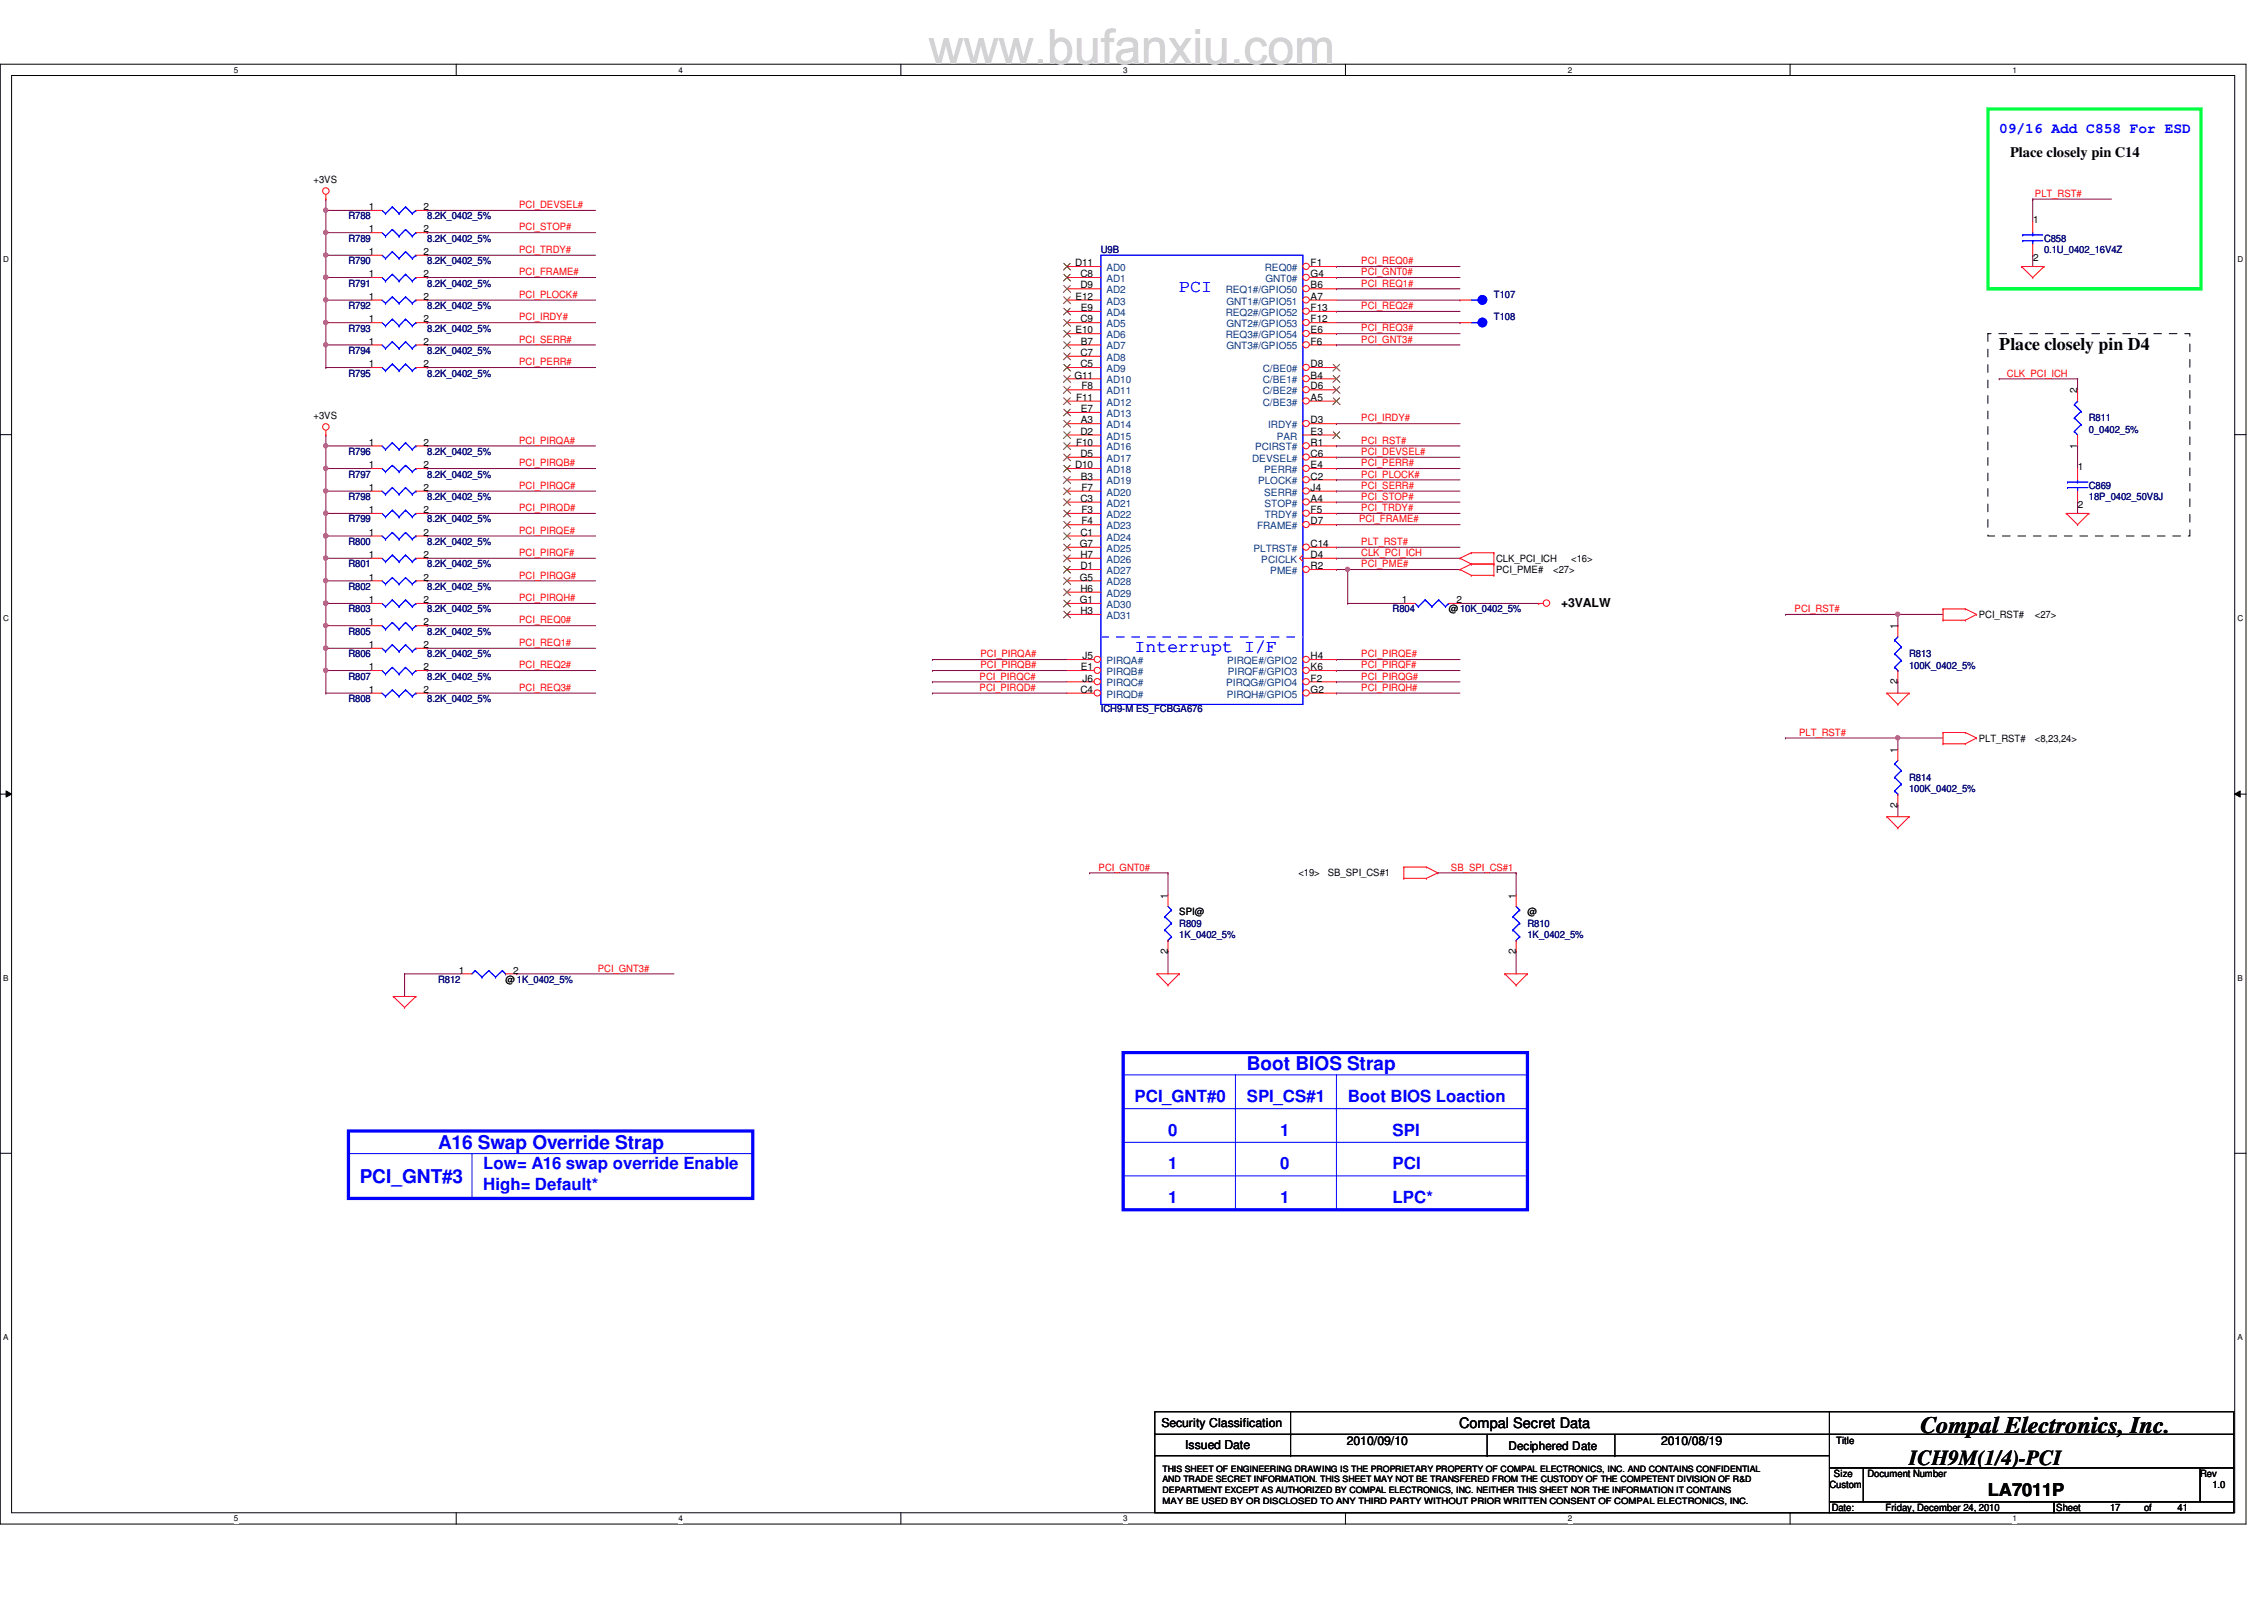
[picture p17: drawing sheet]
<svg xmlns="http://www.w3.org/2000/svg" width="297mm" height="210mm" viewBox="0 0 297 210" stroke-linecap="round" stroke-linejoin="round" font-family="sans-serif">
<defs><g id="words">
<text font-size="3.1" x="252" y="188">Compal Electronics, Inc.</text>
<text font-size="2.8" x="250.5" y="192.2">ICH9M(1/4)-PCI</text>
<g font-size="2.5" fill="#00f">
<text x="163.6" y="140.4">Boot BIOS Strap</text>
<text x="47.2" y="155.2">PCI_GNT#3</text>
<text x="57.5" y="150.7">A16 Swap Override Strap</text>
</g>
<g font-size="2.3" fill="#00f">
<text x="154.7" y="38.3">PCI</text>
<text x="148.8" y="85.5">Interrupt I/F</text>
</g>
<g font-size="2.3">
<text x="262.3" y="45.9">Place closely pin D4</text>
<text x="260.8" y="196.2">LA7011P</text>
</g>
<g font-size="2.2" fill="#00f">
<text x="148.8" y="144.6">PCI_GNT#0</text>
<text x="153.2" y="149">0</text>
<text x="163.6" y="144.6">SPI_CS#1</text>
<text x="168" y="149">1</text>
<text x="176.8" y="144.6">Boot BIOS Loaction</text>
<text x="182.7" y="149">SPI</text>
<text x="63.4" y="153.4">Low= A16 swap override Enable</text>
<text x="153.2" y="153.4">1</text>
<text x="168" y="153.4">0</text>
<text x="182.7" y="153.4">PCI</text>
<text x="63.4" y="156.1">High= Default*</text>
<text x="153.2" y="157.8">1</text>
<text x="168" y="157.8">1</text>
<text x="182.7" y="157.8">LPC*</text>
</g>
<text font-size="1.9" fill="#00f" x="262.3" y="17.4">09/16 Add C858 For ESD</text>
<g font-size="1.9">
<text x="263.7" y="20.5">Place closely pin C14</text>
<text x="191.4" y="187.4">Compal Secret Data</text>
</g>
<g font-size="1.6">
<text x="204.8" y="79.6">+3VALW</text>
<text x="152.4" y="187.2">Security Classification</text>
<text x="155.5" y="190">Issued Date</text>
<text x="176.7" y="189.6">2010/09/10</text>
<text x="197.9" y="190.2">Deciphered Date</text>
<text x="217.9" y="189.6">2010/08/19</text>
</g>
<g font-size="1.3">
<text x="41.1" y="24">+3VS</text>
<text x="48.4" y="27.6">1</text>
<text x="55.6" y="27.6">2</text>
<text x="266.7" y="29.2">1</text>
<text x="48.4" y="30.5">1</text>
<text x="48.4" y="33.4">1</text>
<text x="55.6" y="30.5">2</text>
<text x="55.6" y="33.4">2</text>
<text x="141.1" y="34.9">D11</text>
<text x="172" y="34.9">F1</text>
<text x="266.7" y="34.2">2</text>
<text x="48.4" y="39.3">1</text>
<text x="48.4" y="36.4">1</text>
<text x="55.6" y="39.3">2</text>
<text x="55.6" y="36.4">2</text>
<text x="141.1" y="39.3">E12</text>
<text x="141.8" y="36.4">C8</text>
<text x="141.8" y="37.8">D9</text>
<text x="141.8" y="40.8">E9</text>
<text x="172" y="36.4">G4</text>
<text x="172" y="37.8">B6</text>
<text x="172" y="39.3">A7</text>
<text x="172" y="40.8">F13</text>
<text x="48.4" y="45.2">1</text>
<text x="48.4" y="42.3">1</text>
<text x="55.6" y="45.2">2</text>
<text x="55.6" y="42.3">2</text>
<text x="141.1" y="43.7">E10</text>
<text x="141.8" y="42.3">C9</text>
<text x="141.8" y="46.7">C7</text>
<text x="141.8" y="45.2">B7</text>
<text x="172" y="42.3">F12</text>
<text x="172" y="43.7">E6</text>
<text x="172" y="45.2">F6</text>
<text x="48.4" y="48.2">1</text>
<text x="55.6" y="48.2">2</text>
<text x="141" y="49.7">G11</text>
<text x="141.2" y="52.6">F11</text>
<text x="141.8" y="48.2">C5</text>
<text x="141.9" y="51.1">F8</text>
<text x="172" y="48.2">D8</text>
<text x="172" y="49.7">B4</text>
<text x="172" y="51.1">D6</text>
<text x="172" y="52.6">A5</text>
<text x="272.5" y="51.6" transform="rotate(-90 272.5 51.6)">2</text>
<text x="41.1" y="55">+3VS</text>
<text x="48.4" y="58.5">1</text>
<text x="55.6" y="58.5">2</text>
<text x="141.2" y="58.5">F10</text>
<text x="141.8" y="57">D2</text>
<text x="141.8" y="59.9">D5</text>
<text x="141.8" y="54.1">E7</text>
<text x="141.8" y="55.5">A3</text>
<text x="172" y="55.5">D3</text>
<text x="172" y="57">E3</text>
<text x="172" y="58.5">R1</text>
<text x="172" y="59.9">C6</text>
<text x="272.5" y="58.8" transform="rotate(-90 272.5 58.8)">1</text>
<text x="48.4" y="64.4">1</text>
<text x="48.4" y="61.4">1</text>
<text x="55.6" y="64.4">2</text>
<text x="55.6" y="61.4">2</text>
<text x="141.1" y="61.4">D10</text>
<text x="141.8" y="65.8">C3</text>
<text x="141.8" y="62.9">B3</text>
<text x="141.9" y="64.4">F7</text>
<text x="172" y="61.4">E4</text>
<text x="172" y="62.9">C2</text>
<text x="172" y="64.4">J4</text>
<text x="172" y="65.8">A4</text>
<text x="272.6" y="61.6">1</text>
<text x="48.4" y="70.3">1</text>
<text x="48.4" y="67.3">1</text>
<text x="55.6" y="70.3">2</text>
<text x="55.6" y="67.3">2</text>
<text x="141.7" y="71.8">G7</text>
<text x="141.8" y="70.3">C1</text>
<text x="141.9" y="67.3">F3</text>
<text x="141.9" y="68.8">F4</text>
<text x="172" y="67.3">F5</text>
<text x="172" y="68.8">D7</text>
<text x="172" y="71.8">C14</text>
<text x="272.6" y="66.6">2</text>
<text x="48.4" y="76.2">1</text>
<text x="48.4" y="73.2">1</text>
<text x="55.6" y="76.2">2</text>
<text x="55.6" y="73.2">2</text>
<text x="141.7" y="76.2">G5</text>
<text x="141.8" y="73.2">H7</text>
<text x="141.8" y="74.7">D1</text>
<text x="141.8" y="77.6">H6</text>
<text x="172" y="73.2">D4</text>
<text x="172" y="74.7">R2</text>
<text x="196.3" y="73.7">CLK_PCI_ICH</text>
<text x="196.3" y="75.2">PCI_PME#</text>
<text x="203.8" y="75.2">&lt;27&gt;</text>
<text x="206.2" y="73.7">&lt;16&gt;</text>
<text x="48.4" y="79.1">1</text>
<text x="48.4" y="82">1</text>
<text x="55.6" y="79.1">2</text>
<text x="55.6" y="82">2</text>
<text x="141.7" y="79.1">G1</text>
<text x="141.8" y="80.6">H3</text>
<text x="183.9" y="79.1">1</text>
<text x="190.1" y="80.3">@10K_0402_5%</text>
<text x="191.1" y="79.1">2</text>
<text x="249" y="82.5" transform="rotate(-90 249 82.5)">1</text>
<text x="259.6" y="81.1">PCI_RST#</text>
<text x="267" y="81.1">&lt;27&gt;</text>
<text x="48.4" y="87.9">1</text>
<text x="48.4" y="85">1</text>
<text x="55.6" y="87.9">2</text>
<text x="55.6" y="85">2</text>
<text x="141.8" y="87.9">E1</text>
<text x="142" y="86.5">J5</text>
<text x="142" y="89.4">J6</text>
<text x="172" y="86.5">H4</text>
<text x="172" y="87.9">K6</text>
<text x="172" y="89.4">F2</text>
<text x="249" y="89.7" transform="rotate(-90 249 89.7)">2</text>
<text x="48.4" y="90.9">1</text>
<text x="55.6" y="90.9">2</text>
<text x="141.8" y="90.9">C4</text>
<text x="172" y="90.9">G2</text>
<text x="249" y="98.8" transform="rotate(-90 249 98.8)">1</text>
<text x="259.6" y="97.3">PLT_RST#</text>
<text x="267" y="97.3">&lt;8,23,24&gt;</text>
<text x="249" y="106" transform="rotate(-90 249 106)">2</text>
<text x="153.2" y="117.9" transform="rotate(-90 153.2 117.9)">1</text>
<text x="170.3" y="114.9">&lt;19&gt;</text>
<text x="174.2" y="114.9">SB_SPI_CS#1</text>
<text x="198.9" y="117.9" transform="rotate(-90 198.9 117.9)">1</text>
<text x="153.2" y="125.1" transform="rotate(-90 153.2 125.1)">2</text>
<text x="154.7" y="120.1">SPI@</text>
<text x="198.9" y="125.1" transform="rotate(-90 198.9 125.1)">2</text>
<text x="200.4" y="120.1">@</text>
<text x="60.2" y="127.7">1</text>
<text x="66.3" y="128.9">@1K_0402_5%</text>
<text x="67.3" y="127.7">2</text>
<text x="240.9" y="189.5">Title</text>
<text x="240" y="195.2">Custom</text>
<text x="240.6" y="193.8">Size</text>
<text x="245" y="193.8">Document Number</text>
<text x="288.7" y="193.8">Rev</text>
<text x="290.3" y="195.2">1.0</text>
<text x="240.3" y="198.2">Date:</text>
<text x="247.4" y="198.2">Friday, December 24, 2010</text>
<text x="269.8" y="198.2">Sheet</text>
<text x="276.9" y="198.2">17</text>
<text x="281.3" y="198.2">of</text>
<text x="285.7" y="198.2">41</text>
</g>
<g font-size="1.3" fill="#000080">
<text x="45.7" y="28.8">R788</text>
<text x="56" y="28.8">8.2K_0402_5%</text>
<text x="45.7" y="31.7">R789</text>
<text x="45.7" y="34.7">R790</text>
<text x="56" y="31.7">8.2K_0402_5%</text>
<text x="56" y="34.7">8.2K_0402_5%</text>
<text x="144.4" y="33.2">U9B</text>
<text x="268.2" y="31.7">C858</text>
<text x="268.2" y="33.2">0.1U_0402_16V4Z</text>
<text x="45.7" y="40.6">R792</text>
<text x="45.7" y="37.6">R791</text>
<text x="56" y="40.6">8.2K_0402_5%</text>
<text x="56" y="37.6">8.2K_0402_5%</text>
<text x="196" y="39.1">T107</text>
<text x="45.7" y="46.4">R794</text>
<text x="45.7" y="43.5">R793</text>
<text x="56" y="46.4">8.2K_0402_5%</text>
<text x="56" y="43.5">8.2K_0402_5%</text>
<text x="196" y="42">T108</text>
<text x="45.7" y="49.4">R795</text>
<text x="56" y="49.4">8.2K_0402_5%</text>
<text x="45.7" y="59.7">R796</text>
<text x="56" y="59.7">8.2K_0402_5%</text>
<text x="274.1" y="55.3">R811</text>
<text x="274.1" y="56.8">0_0402_5%</text>
<text x="45.7" y="65.6">R798</text>
<text x="45.7" y="62.7">R797</text>
<text x="56" y="65.6">8.2K_0402_5%</text>
<text x="56" y="62.7">8.2K_0402_5%</text>
<text x="274.1" y="64.1">C869</text>
<text x="274.1" y="65.6">18P_0402_50V8J</text>
<text x="45.7" y="71.5">R800</text>
<text x="45.7" y="68.5">R799</text>
<text x="56" y="71.5">8.2K_0402_5%</text>
<text x="56" y="68.5">8.2K_0402_5%</text>
<text x="45.7" y="77.4">R802</text>
<text x="45.7" y="74.4">R801</text>
<text x="56" y="77.4">8.2K_0402_5%</text>
<text x="56" y="74.4">8.2K_0402_5%</text>
<text x="45.7" y="80.3">R803</text>
<text x="45.7" y="83.3">R805</text>
<text x="56" y="80.3">8.2K_0402_5%</text>
<text x="56" y="83.3">8.2K_0402_5%</text>
<text x="182.7" y="80.3">R804</text>
<text x="45.7" y="89.2">R807</text>
<text x="45.7" y="86.2">R806</text>
<text x="56" y="89.2">8.2K_0402_5%</text>
<text x="56" y="86.2">8.2K_0402_5%</text>
<text x="250.5" y="86.2">R813</text>
<text x="250.5" y="87.7">100K_0402_5%</text>
<text x="45.7" y="92.1">R808</text>
<text x="56" y="92.1">8.2K_0402_5%</text>
<text x="144.4" y="93.4">ICH9-M ES_FCBGA676</text>
<text x="250.5" y="102.4">R814</text>
<text x="250.5" y="103.9">100K_0402_5%</text>
<text x="154.7" y="121.6">R809</text>
<text x="154.7" y="123.1">1K_0402_5%</text>
<text x="200.4" y="121.6">R810</text>
<text x="200.4" y="123.1">1K_0402_5%</text>
<text x="57.5" y="128.9">R812</text>
</g>
<g font-size="1.3" fill="#f00">
<text x="68.1" y="27.3">PCI_DEVSEL#</text>
<text x="267" y="25.8">PLT_RST#</text>
<text x="68.1" y="33.2">PCI_TRDY#</text>
<text x="68.1" y="30.2">PCI_STOP#</text>
<text x="178.6" y="34.7">PCI_REQ0#</text>
<text x="68.1" y="36.1">PCI_FRAME#</text>
<text x="68.1" y="39.1">PCI_PLOCK#</text>
<text x="178.6" y="40.6">PCI_REQ2#</text>
<text x="178.6" y="37.6">PCI_REQ1#</text>
<text x="178.6" y="36.1">PCI_GNT0#</text>
<text x="68.1" y="42">PCI_IRDY#</text>
<text x="68.1" y="45">PCI_SERR#</text>
<text x="68.1" y="47.9">PCI_PERR#</text>
<text x="178.6" y="45">PCI_GNT3#</text>
<text x="178.6" y="43.5">PCI_REQ3#</text>
<text x="263.3" y="49.4">CLK_PCI_ICH</text>
<text x="68.1" y="58.2">PCI_PIRQA#</text>
<text x="178.6" y="59.7">PCI_DEVSEL#</text>
<text x="178.6" y="55.3">PCI_IRDY#</text>
<text x="178.6" y="58.2">PCI_RST#</text>
<text x="68.1" y="64.1">PCI_PIRQC#</text>
<text x="68.1" y="61.2">PCI_PIRQB#</text>
<text x="178.6" y="64.1">PCI_SERR#</text>
<text x="178.6" y="61.2">PCI_PERR#</text>
<text x="178.6" y="65.6">PCI_STOP#</text>
<text x="178.6" y="62.7">PCI_PLOCK#</text>
<text x="68.1" y="67.1">PCI_PIRQD#</text>
<text x="68.1" y="70">PCI_PIRQE#</text>
<text x="178.3" y="68.5">PCI_FRAME#</text>
<text x="178.6" y="71.5">PLT_RST#</text>
<text x="178.6" y="67.1">PCI_TRDY#</text>
<text x="68.1" y="75.9">PCI_PIRQG#</text>
<text x="68.1" y="72.9">PCI_PIRQF#</text>
<text x="178.6" y="74.4">PCI_PME#</text>
<text x="178.6" y="72.9">CLK_PCI_ICH</text>
<text x="68.1" y="78.9">PCI_PIRQH#</text>
<text x="68.1" y="81.8">PCI_REQ0#</text>
<text x="235.5" y="80.3">PCI_RST#</text>
<text x="68.1" y="87.7">PCI_REQ2#</text>
<text x="68.1" y="84.8">PCI_REQ1#</text>
<text x="128.5" y="89.2">PCI_PIRQC#</text>
<text x="128.6" y="87.7">PCI_PIRQB#</text>
<text x="128.6" y="86.2">PCI_PIRQA#</text>
<text x="178.6" y="89.2">PCI_PIRQG#</text>
<text x="178.6" y="87.7">PCI_PIRQF#</text>
<text x="178.6" y="86.2">PCI_PIRQE#</text>
<text x="68.1" y="90.6">PCI_REQ3#</text>
<text x="128.5" y="90.6">PCI_PIRQD#</text>
<text x="178.6" y="90.6">PCI_PIRQH#</text>
<text x="236" y="96.5">PLT_RST#</text>
<text x="144.1" y="114.2">PCI_GNT0#</text>
<text x="190.4" y="114.2">SB_SPI_CS#1</text>
<text x="78.4" y="127.5">PCI_GNT3#</text>
</g>
<g font-size="1.3" fill="#004080">
<text x="145.2" y="35.6">AD0</text>
<text x="165.9" y="35.6">REQ0#</text>
<text x="145.2" y="37">AD1</text>
<text x="145.2" y="38.5">AD2</text>
<text x="145.2" y="40">AD3</text>
<text x="145.2" y="41.4">AD4</text>
<text x="160.8" y="38.5">REQ1#/GPIO50</text>
<text x="160.8" y="41.4">REQ2#/GPIO52</text>
<text x="160.9" y="40">GNT1#/GPIO51</text>
<text x="166" y="37">GNT0#</text>
<text x="145.2" y="42.9">AD5</text>
<text x="145.2" y="44.4">AD6</text>
<text x="145.2" y="45.8">AD7</text>
<text x="145.2" y="47.3">AD8</text>
<text x="160.8" y="44.4">REQ3#/GPIO54</text>
<text x="160.9" y="42.9">GNT2#/GPIO53</text>
<text x="160.9" y="45.8">GNT3#/GPIO55</text>
<text x="145.2" y="48.8">AD9</text>
<text x="145.2" y="50.3">AD10</text>
<text x="145.2" y="51.7">AD11</text>
<text x="145.2" y="53.2">AD12</text>
<text x="165.7" y="48.8">C/BE0#</text>
<text x="165.7" y="50.3">C/BE1#</text>
<text x="165.7" y="51.7">C/BE2#</text>
<text x="165.7" y="53.2">C/BE3#</text>
<text x="145.2" y="54.7">AD13</text>
<text x="145.2" y="56.2">AD14</text>
<text x="145.2" y="57.7">AD15</text>
<text x="145.2" y="59.1">AD16</text>
<text x="164.7" y="59.1">PCIRST#</text>
<text x="166.4" y="56.2">IRDY#</text>
<text x="167.5" y="57.7">PAR</text>
<text x="145.2" y="60.6">AD17</text>
<text x="145.2" y="62.1">AD18</text>
<text x="145.2" y="63.5">AD19</text>
<text x="145.2" y="65">AD20</text>
<text x="164.3" y="60.6">DEVSEL#</text>
<text x="165.1" y="63.5">PLOCK#</text>
<text x="165.9" y="62.1">PERR#</text>
<text x="165.9" y="65">SERR#</text>
<text x="145.2" y="66.5">AD21</text>
<text x="145.2" y="67.9">AD22</text>
<text x="145.2" y="69.4">AD23</text>
<text x="145.2" y="70.9">AD24</text>
<text x="164.9" y="69.4">FRAME#</text>
<text x="165.9" y="66.5">STOP#</text>
<text x="165.9" y="67.9">TRDY#</text>
<text x="145.2" y="72.4">AD25</text>
<text x="145.2" y="73.8">AD26</text>
<text x="145.2" y="75.3">AD27</text>
<text x="145.2" y="76.8">AD28</text>
<text x="164.5" y="72.4">PLTRST#</text>
<text x="165.5" y="73.8">PCICLK</text>
<text x="166.7" y="75.3">PME#</text>
<text x="145.2" y="78.3">AD29</text>
<text x="145.2" y="79.8">AD30</text>
<text x="145.2" y="81.2">AD31</text>
<text x="145.2" y="87.1">PIRQA#</text>
<text x="145.2" y="88.6">PIRQB#</text>
<text x="161" y="87.1">PIRQE#/GPIO2</text>
<text x="161.1" y="88.6">PIRQF#/GPIO3</text>
<text x="145.2" y="90">PIRQC#</text>
<text x="145.2" y="91.5">PIRQD#</text>
<text x="160.9" y="90">PIRQG#/GPIO4</text>
<text x="160.9" y="91.5">PIRQH#/GPIO5</text>
</g>
<g font-size="1.1">
<text x="30.7" y="9.6">5</text>
<text x="89" y="9.6">4</text>
<text x="147.4" y="9.6">3</text>
<text x="205.7" y="9.6">2</text>
<text x="264" y="9.6">1</text>
<text x=".4" y="34.4">D</text>
<text x="293.6" y="34.4">D</text>
<text x=".4" y="81.5">C</text>
<text x="293.6" y="81.5">C</text>
<text x=".4" y="128.7">B</text>
<text x="293.6" y="128.7">B</text>
<text x=".4" y="175.8">A</text>
<text x="293.6" y="175.8">A</text>
<text x="152.5" y="195.9">DEPARTMENT EXCEPT AS AUTHORIZED BY COMPAL ELECTRONICS, INC. NEITHER THIS SHEET NOR THE INFORMATION IT CONTAINS</text>
<text x="152.5" y="193.1">THIS SHEET OF ENGINEERING DRAWING IS THE PROPRIETARY PROPERTY OF COMPAL ELECTRONICS, INC. AND CONTAINS CONFIDENTIAL</text>
<text x="152.5" y="197.3">MAY BE USED BY OR DISCLOSED TO ANY THIRD PARTY WITHOUT PRIOR WRITTEN CONSENT OF COMPAL ELECTRONICS, INC.</text>
<text x="152.5" y="194.5">AND TRADE SECRET INFORMATION. THIS SHEET MAY NOT BE TRANSFERED FROM THE CUSTODY OF THE COMPETENT DIVISION OF R&amp;D</text>
<text x="30.7" y="199.6">5</text>
<text x="89" y="199.6">4</text>
<text x="147.4" y="199.6">3</text>
<text x="205.7" y="199.6">2</text>
<text x="264" y="199.6">1</text>
</g>
</g></defs>
<path d="M0 8.4h294.7v191.5h-294.7zM1.5 9.9h291.7v188.6h-291.7z" fill="none" stroke="#000" stroke-width=".13"/>
<g fill="#fff">
<path d="M30.7 8.6h.6v1.2h-.6z"/>
<path d="M30.7 198.6h.6v1.2h-.6z"/>
</g>
<path d="M59.9 8.4v1.5M59.9 198.5v1.4" fill="none" stroke="#000" stroke-width=".13"/>
<g fill="#fff">
<path d="M89 8.6h.6v1.2h-.6z"/>
<path d="M89 198.6h.6v1.2h-.6z"/>
</g>
<path d="M118.2 8.4v1.5M118.2 198.5v1.4" fill="none" stroke="#000" stroke-width=".13"/>
<g fill="#fff">
<path d="M147.4 8.6h.6v1.2h-.6z"/>
<path d="M147.4 198.6h.6v1.2h-.6z"/>
</g>
<path d="M176.5 8.4v1.5M176.5 198.5v1.4" fill="none" stroke="#000" stroke-width=".13"/>
<g fill="#fff">
<path d="M205.7 8.6h.6v1.2h-.6z"/>
<path d="M205.7 198.6h.6v1.2h-.6z"/>
</g>
<path d="M234.9 8.4v1.5M234.9 198.5v1.4" fill="none" stroke="#000" stroke-width=".13"/>
<g fill="#fff">
<path d="M264 8.6h.6v1.2h-.6z"/>
<path d="M264 198.6h.6v1.2h-.6z"/>
<path d="M.4 33.4h.8v1.2h-.8z"/>
<path d="M293.6 33.4h.7v1.2h-.7z"/>
<path d="M.4 80.6h.8v1.1h-.8z"/>
<path d="M293.6 80.6h.7v1.1h-.7z"/>
</g>
<path d="M0 57h1.5M293.2 57h1.5" fill="none" stroke="#000" stroke-width=".13"/>
<g fill="#fff">
<path d="M.4 127.7h.7v1.2h-.7z"/>
<path d="M293.6 127.7h.7v1.2h-.7z"/>
</g>
<path d="M0 104.2h1.5M.8 103.8l.7 .4-.7 .4zM293.2 104.2l.7-.4v.8zM293.2 104.2h1.5" fill="none" stroke="#000" stroke-width=".13"/>
<path d="M.8 103.8l.7 .4-.7 .4zM293.2 104.2l.7-.4v.8z" fill="#000"/>
<g fill="#fff">
<path d="M.4 174.8h.7v1.2h-.7z"/>
<path d="M293.6 174.8h.7v1.2h-.7z"/>
</g>
<path d="M0 151.3h1.5M293.2 151.3h1.5" fill="none" stroke="#000" stroke-width=".13"/>
<path d="M42.8 67.4h.1M42.8 64.4h.1M42.8 67.4h5.9M42.8 64.4h5.9M42.8 67.4v2.9" fill="none" stroke="#800040" stroke-width=".13"/>
<circle cx="42.7" cy="70.3" r=".29" fill="#f0f"/>
<circle cx="42.7" cy="70.3" r=".29" fill="none" stroke="#f0f" stroke-width=".13"/>
<circle cx="42.7" cy="67.3" r=".29" fill="#f0f"/>
<circle cx="42.7" cy="67.3" r=".29" fill="none" stroke="#f0f" stroke-width=".13"/>
<g fill="none" stroke="#800040" stroke-width=".13">
<path d="M42.8 58.5h.1M42.8 58.5h5.9M42.8 61.5h.1M42.8 79.2h.1M42.8 73.2h.1M42.8 70.3h.1M42.8 76.2h.1M42.8 61.5h5.9M42.8 79.2h5.9M42.8 73.2h5.9M42.8 70.3h5.9M42.8 76.2h5.9"/>
<path d="M42.8 73.2v3M56 67.4h.1M56 67.4h22.1M56 88h.1M56 88h22.1M53.1 127.8h.1M53.1 127.8h7.3M53.1 127.8v2.9"/>
</g>
<circle cx="42.7" cy="73.2" r=".29" fill="#f0f"/>
<circle cx="42.7" cy="73.2" r=".29" fill="none" stroke="#f0f" stroke-width=".13"/>
<path d="M42.8 61.5h.1M42.8 61.5v2.9" fill="none" stroke="#800040" stroke-width=".13"/>
<circle cx="42.7" cy="61.4" r=".29" fill="#f0f"/>
<circle cx="42.7" cy="61.4" r=".29" fill="none" stroke="#f0f" stroke-width=".13"/>
<path d="M42.8 82.1h.1M42.8 82.1v2.9" fill="none" stroke="#800040" stroke-width=".13"/>
<circle cx="42.7" cy="82.1" r=".29" fill="#f0f"/>
<circle cx="42.7" cy="82.1" r=".29" fill="none" stroke="#f0f" stroke-width=".13"/>
<path d="M42.8 85h.1M42.8 85v3" fill="none" stroke="#800040" stroke-width=".13"/>
<circle cx="42.7" cy="85" r=".29" fill="#f0f"/>
<circle cx="42.7" cy="85" r=".29" fill="none" stroke="#f0f" stroke-width=".13"/>
<path d="M42.8 42.3h.1M42.8 42.3v3" fill="none" stroke="#800040" stroke-width=".13"/>
<circle cx="42.7" cy="42.3" r=".29" fill="#f0f"/>
<circle cx="42.7" cy="42.3" r=".29" fill="none" stroke="#f0f" stroke-width=".13"/>
<path d="M42.8 58.5h.1M42.8 58.5v3" fill="none" stroke="#800040" stroke-width=".13"/>
<circle cx="42.7" cy="58.5" r=".29" fill="#f0f"/>
<circle cx="42.7" cy="58.5" r=".29" fill="none" stroke="#f0f" stroke-width=".13"/>
<path d="M42.8 70.3h.1M42.8 70.3v2.9" fill="none" stroke="#800040" stroke-width=".13"/>
<circle cx="42.7" cy="70.3" r=".29" fill="#f0f"/>
<circle cx="42.7" cy="70.3" r=".29" fill="none" stroke="#f0f" stroke-width=".13"/>
<g fill="none" stroke="#800040" stroke-width=".13">
<path d="M42.8 33.5h.1M42.8 33.5v2.9M175.3 35h.1M175.3 37.9h.1M175.3 36.4h.1M175.3 35h16.3M175.3 37.9h16.3M175.3 36.4h16.3M42.8 57.1h.1M42.8 57.1v1.4M175.3 45.3h.1M175.3 43.8h.1"/>
<path d="M175.3 40.9h.1M175.3 45.3h16.3M175.3 43.8h16.3M175.3 40.9h16.3M175.3 74.7h.1M175.3 64.4h.1M175.3 74.7h1.5M175.3 64.4h16.3M176.8 74.7h.1M176.8 74.7v4.5M42.8 82.1h.1M42.8 82.1h5.9"/>
</g>
<circle cx="42.7" cy="36.4" r=".29" fill="#f0f"/>
<circle cx="42.7" cy="36.4" r=".29" fill="none" stroke="#f0f" stroke-width=".13"/>
<circle cx="42.7" cy="33.5" r=".29" fill="#f0f"/>
<circle cx="42.7" cy="33.5" r=".29" fill="none" stroke="#f0f" stroke-width=".13"/>
<path d="M42.8 79.2h.1M42.8 79.2v2.9M42.8 88h.1M42.8 85h.1M42.8 88h5.9M42.8 85h5.9" fill="none" stroke="#800040" stroke-width=".13"/>
<circle cx="42.7" cy="79.1" r=".29" fill="#f0f"/>
<circle cx="42.7" cy="79.1" r=".29" fill="none" stroke="#f0f" stroke-width=".13"/>
<path d="M42.8 64.4h.1M42.8 64.4v3" fill="none" stroke="#800040" stroke-width=".13"/>
<circle cx="42.7" cy="64.4" r=".29" fill="#f0f"/>
<circle cx="42.7" cy="64.4" r=".29" fill="none" stroke="#f0f" stroke-width=".13"/>
<path d="M42.8 76.2h.1M42.8 76.2v3" fill="none" stroke="#800040" stroke-width=".13"/>
<circle cx="42.7" cy="79.1" r=".29" fill="#f0f"/>
<circle cx="42.7" cy="79.1" r=".29" fill="none" stroke="#f0f" stroke-width=".13"/>
<circle cx="42.7" cy="76.2" r=".29" fill="#f0f"/>
<circle cx="42.7" cy="76.2" r=".29" fill="none" stroke="#f0f" stroke-width=".13"/>
<path d="M42.8 88h.1M42.8 88v2.9" fill="none" stroke="#800040" stroke-width=".13"/>
<circle cx="42.7" cy="87.9" r=".29" fill="#f0f"/>
<circle cx="42.7" cy="87.9" r=".29" fill="none" stroke="#f0f" stroke-width=".13"/>
<g fill="none" stroke="#800040" stroke-width=".13">
<path d="M42.8 27.6h.1M42.8 27.6h5.9M56 33.5h.1M56 27.6h.1M56 30.5h.1M56 36.4h.1M56 33.5h22.1M56 27.6h22.1M56 30.5h22.1M56 36.4h22.1M175.3 71.8h.1M175.3 71.8h16.3"/>
<path d="M191.6 79.2h10.3M201.9 79.2h.1M122.3 88h.1M122.3 89.5h.1M122.3 90.9h.1M122.3 86.5h.1M122.3 89.5h17.7M122.3 88h17.7M122.3 86.5h17.7M122.3 90.9h17.7M175.3 89.5h.1M175.3 88h.1"/>
<path d="M175.3 86.5h.1M175.3 89.5h16.3M175.3 88h16.3M175.3 86.5h16.3"/>
</g>
<circle cx="42.7" cy="27.6" r=".29" fill="#f0f"/>
<circle cx="42.7" cy="27.6" r=".29" fill="none" stroke="#f0f" stroke-width=".13"/>
<g fill="none" stroke="#800040" stroke-width=".13">
<path d="M42.8 39.4h.1M42.8 39.4h5.9M56 39.4h.1M56 39.4h22.1M42.8 45.3h.1M42.8 45.3h5.9M56 42.3h.1M56 45.3h.1M56 48.2h.1M56 58.5h.1M56 42.3h22.1M56 45.3h22.1"/>
<path d="M56 48.2h22.1M56 58.5h22.1M56 64.4h.1M56 61.5h.1M56 64.4h22.1M56 61.5h22.1"/>
</g>
<circle cx="42.7" cy="45.2" r=".29" fill="#f0f"/>
<circle cx="42.7" cy="45.2" r=".29" fill="none" stroke="#f0f" stroke-width=".13"/>
<path d="M42.8 33.5h.1M42.8 27.6h.1M42.8 30.5h.1M42.8 33.5h5.9M42.8 27.6v2.9M42.8 30.5h5.9M42.8 48.2h.1M42.8 42.3h.1M42.8 48.2h5.9M42.8 42.3h5.9" fill="none" stroke="#800040" stroke-width=".13"/>
<circle cx="42.7" cy="30.5" r=".29" fill="#f0f"/>
<circle cx="42.7" cy="30.5" r=".29" fill="none" stroke="#f0f" stroke-width=".13"/>
<path d="M42.8 36.4h.1M42.8 36.4h5.9M176.8 79.2h.1M176.8 74.7h.1M176.8 79.2h7.4M176.8 74.7h14.8M175.3 90.9h.1M175.3 90.9h16.3" fill="none" stroke="#800040" stroke-width=".13"/>
<circle cx="176.8" cy="74.7" r=".29" fill="#f0f"/>
<circle cx="176.8" cy="74.7" r=".29" fill="none" stroke="#f0f" stroke-width=".13"/>
<g fill="none" stroke="#800040" stroke-width=".13">
<path d="M42.8 26.1h.1M42.8 30.5h.1M42.8 36.4h.1M42.8 26.1v1.5M42.8 30.5v3M42.8 36.4v3M175.3 73.2h.1M175.3 73.2h16.3M143 114.5h.1M143 114.5h10.2M153.2 114.5h.1M153.2 114.5v2.9"/>
<path d="M188.6 114.5h.1M188.6 114.5h10.3M198.9 114.5h.1M198.9 114.5v2.9M67.8 127.8h.1M67.8 127.8h20.6M153.2 124.8h.1M153.2 124.8v3M198.9 124.8h.1M198.9 124.8v3"/>
</g>
<circle cx="42.7" cy="36.4" r=".29" fill="#f0f"/>
<circle cx="42.7" cy="36.4" r=".29" fill="none" stroke="#f0f" stroke-width=".13"/>
<path d="M42.8 39.4h.1M42.8 39.4v2.9" fill="none" stroke="#800040" stroke-width=".13"/>
<circle cx="42.7" cy="39.3" r=".29" fill="#f0f"/>
<circle cx="42.7" cy="39.3" r=".29" fill="none" stroke="#f0f" stroke-width=".13"/>
<g fill="none" stroke="#800040" stroke-width=".13">
<path d="M175.3 39.4h16.3M191.6 39.4h.1M266.7 26.1h.1M266.7 33.5h.1M266.7 26.1v2.9M266.7 33.5v1.5M266.7 26.1h10.3M42.8 45.3h.1M42.8 45.3v2.9M175.3 60h.1M175.3 55.6h.1M175.3 58.5h.1"/>
<path d="M175.3 60h16.3M175.3 55.6h16.3M175.3 58.5h16.3M175.3 42.3h16.3M191.6 42.3h.1M262.3 49.7h.1M262.3 49.7h10.3M272.6 58.5h.1M272.6 49.7h.1M272.6 49.7v1.4M272.6 58.5v3M56 79.2h.1"/>
<path d="M56 76.2h.1M56 73.2h.1M56 70.3h.1M56 79.2h22.1M56 76.2h22.1M56 73.2h22.1M56 70.3h22.1M175.3 68.8h.1M175.3 67.4h.1M175.3 61.5h.1M175.3 65.9h.1M175.3 62.9h.1"/>
<path d="M175.3 68.8h16.3M175.3 67.4h16.3M175.3 61.5h16.3M175.3 65.9h16.3M175.3 62.9h16.3M272.6 65.9h.1M272.6 65.9v1.5M42.8 90.9h.1M42.8 90.9h5.9M56 90.9h.1M56 82.1h.1M56 85h.1"/>
<path d="M56 90.9h22.1M56 82.1h22.1M56 85h22.1M234.3 96.8h.1M234.3 80.6h.1M234.3 80.6h14.7v1.5M234.3 96.8h20.6M249 82.1h.1M249 89.5h.1M249 96.8h.1M249 89.5v1.4M249 96.8v1.5"/>
<path d="M249 105.7h.1M249 105.7v1.4"/>
</g>
<circle cx="249" cy="96.8" r=".29" fill="#f0f"/>
<circle cx="249" cy="96.8" r=".29" fill="none" stroke="#f0f" stroke-width=".13"/>
<path d="M249 80.6h.1M249 80.6h5.9" fill="none" stroke="#800040" stroke-width=".13"/>
<circle cx="249" cy="80.6" r=".29" fill="#f0f"/>
<circle cx="249" cy="80.6" r=".29" fill="none" stroke="#f0f" stroke-width=".13"/>
<g fill="none" stroke="#f00" stroke-width=".13">
<path d="M42.8 26.1h.1M42.8 25.5v.6M48.7 30.5h1.4M54.6 30.5h1.4M140 35h4.4M140 36.4h4.4M140 37.9h4.4M140 39.4h4.4M265.2 35h.1M265.2 35h3M265.2 35l1.5 1.4M266.7 36.4h.1"/>
<path d="M268.2 35h.1M268.2 35l-1.5 1.4M42.8 57.1h.1M42.8 56.5v.6M140 40.9h4.4M140 42.3h4.4M140 43.8h4.4M140 45.3h4.4M140 46.7h4.4M140 48.2h4.4M140 49.7h4.4M140 51.1h4.4"/>
<path d="M140 52.6h4.4M140 54.1h4.4M140 55.6h4.4M140 57.1h4.4M140 58.5h4.4M140 60h4.4M48.7 79.2h1.4M54.6 79.2h1.4M140 79.2h4.4M140 67.4h4.4M140 61.5h4.4M140 62.9h4.4"/>
<path d="M140 64.4h4.4M140 65.9h4.4M140 68.8h4.4M140 70.3h4.4M140 71.8h4.4M140 73.2h4.4M140 74.7h4.4M140 76.2h4.4M140 77.7h4.4M191.6 73.2h.1M191.6 74.7h.1M191.6 73.2l1.4 .8"/>
<path d="M191.6 74.7l1.4 .8M193 72.5h.1M193 74h.1M193 75.5h.1M193 72.5l-1.4 .7M193 72.5h3M193 74h3M193 74l-1.4 .7M193 75.5h3M196 72.5h.1M196 74h.1M196 75.5h.1"/>
<path d="M196 72.5v3M201.9 79.2h.1M201.9 79.2h.6M254.9 79.9h.1M254.9 79.9h2.9M254.9 79.9v1.5M257.8 79.9h.1M257.8 79.9l1.5 .7M271.1 67.4h.1M271.1 67.4h3M271.1 67.4l1.5 1.4M272.6 68.8h.1"/>
<path d="M274.1 67.4h.1M274.1 67.4l-1.5 1.4M140 80.6h4.4M247.6 90.9h.1M247.6 90.9h2.9M247.6 90.9l1.4 1.5M249 92.4h.1M250.5 90.9h.1M250.5 90.9l-1.5 1.5M254.9 81.4h.1M254.9 97.6h.1M254.9 96.1h.1"/>
<path d="M254.9 81.4h2.9M254.9 96.1v1.5M254.9 96.1h2.9M254.9 97.6h2.9M257.8 81.4h.1M257.8 96.1h.1M257.8 97.6h.1M257.8 96.1l1.5 .7M259.3 80.6h.1M259.3 96.8h.1M259.3 80.6l-1.5 .8M259.3 96.8l-1.5 .8"/>
<path d="M184.2 113.7h.1M184.2 115.2h.1M184.2 113.7h3M184.2 113.7v1.5M184.2 115.2h3M187.2 113.7h.1M187.2 115.2h.1M187.2 113.7l1.4 .8M188.6 114.5h.1M188.6 114.5l-1.4 .7M247.6 107.1h.1M247.6 107.1h2.9"/>
<path d="M247.6 107.1l1.4 1.5M249 108.6h.1M250.5 107.1h.1M250.5 107.1l-1.5 1.5M51.6 130.7h.1M51.6 130.7h3M51.6 130.7l1.5 1.5M53.1 132.2h.1M54.6 130.7h.1M54.6 130.7l-1.5 1.5M151.8 127.8h.1M151.8 127.8h2.9"/>
<path d="M151.8 127.8l1.4 1.4M153.2 129.2h.1M154.7 127.8h.1M154.7 127.8l-1.5 1.4M197.4 127.8h.1M197.4 127.8h3M197.4 127.8l1.5 1.4M198.9 129.2h.1M200.4 127.8h.1M200.4 127.8l-1.5 1.4"/>
<circle cx="42.7" cy="25.1" r=".43"/>
<circle cx="42.7" cy="56" r=".43"/>
<circle cx="202.9" cy="79.1" r=".43"/>
</g>
<g fill="none" stroke="#000" stroke-width=".13">
<path d="M151.5 185.2h88.5v3h-88.5zM151.5 188.2h88.5v2.8h-88.5zM151.5 191h88.5v7.5h-88.5zM169.3 188.2h.1M169.3 191h.1M169.3 185.2v5.8M195.1 191h.1M195.1 188.2v2.8M211.9 191h.1M211.9 188.2v2.8M240 185.2h53.1v3h-53.1zM240 188.2h53.1v4.4h-53.1z"/>
<path d="M240 192.6h4.5v4.4h-4.5zM240 197h29.5v1.5h-29.5zM244.5 192.6h44.2v4.4h-44.2zM269.5 197h23.6v1.5h-23.6zM288.7 192.6h4.4v4.4h-4.4z"/>
</g>
<g fill="none" stroke="#00f" stroke-width=".13">
<path d="M50.1 30.5l.5 .5M50.6 31h.1M51.5 30.1h.1M51.5 30.1l-.9 .9M51.5 30.1l.9 .9M52.4 31h.1M53.2 30.1h.1M53.2 30.1l-.8 .9M53.2 30.1l.9 .9M54.1 31h.1M54.6 30.5h.1M54.6 30.5l-.5 .5"/>
<path d="M144.4 33.5h26.5v58.9h-26.5zM50.1 79.2l.5 .4M50.6 79.6h.1M51.5 78.7h.1M51.5 78.7l-.9 .9M51.5 78.7l.9 .9M52.4 79.6h.1M53.2 78.7h.1M53.2 78.7l-.8 .9M53.2 78.7l.9 .9M54.1 79.6h.1M54.6 79.2h.1"/>
<path d="M54.6 79.2l-.5 .4M45.7 151.3h53.1M61.9 157.2h.1M61.9 151.3v5.9M98.8 151.3h.1M147.4 149.9h53M147.4 154.3h53M147.4 141h53M147.4 145.5h53M162.1 158.7h.1M162.1 141v17.7M175.3 158.7h.1"/>
<path d="M175.3 141v17.7M200.4 149.9h.1M200.4 154.3h.1M200.4 141h.1M200.4 145.5h.1"/>
</g>
<path d="M147.4 138.1h53v20.6h-53zM45.7 148.4h53.1v8.8h-53.1z" fill="none" stroke="#00f" stroke-width=".42"/>
<path d="M260.8 14.3h28v23.6h-28z" fill="none" stroke="#00ff40" stroke-width=".42"/>
<path d="M260.8 43.8h26.5v26.5h-26.5z" fill="none" stroke="#000" stroke-width=".13" stroke-dasharray="1 1 1 1 1 1 1 1"/>
<path d="M144.4 83.6h26.5M170.9 83.6h.1" fill="none" stroke="#fff" stroke-width=".13" stroke-dasharray="1 1 1 1 1 1 1 1"/>
<path d="M144.4 83.6h26.5M170.9 83.6h.1" fill="none" stroke="#00f" stroke-width=".13" stroke-dasharray="1 1 1 1 1 1 1 1"/>
<g fill="none" stroke="#804000" stroke-width=".13">
<path d="M139.6 34.5l.9 .9M139.6 36l.9 .9M139.6 37.5l.9 .9M139.6 38.9l.9 .9M140.4 34.5l-.9 .9M140.4 36l-.9 .9M140.4 37.5l-.9 .9M140.4 38.9l-.9 .9M139.6 40.4l.9 .9M139.6 41.9l.9 .9M139.6 43.3l.9 .9M139.6 44.8l.9 .9"/>
<path d="M139.6 46.3l.9 .9M139.6 47.8l.9 .9M139.6 49.3l.9 .9M139.6 50.7l.9 .9M139.6 52.2l.9 .9M139.6 53.7l.9 .9M139.6 55.2l.9 .8M139.6 56.6l.9 .9M139.6 58.1l.9 .9M139.6 59.6l.9 .9M140.4 40.4l-.9 .9M140.4 41.9l-.9 .9"/>
<path d="M140.4 43.3l-.9 .9M140.4 44.8l-.9 .9M140.4 46.3l-.9 .9M140.4 47.8l-.9 .9M140.4 49.3l-.9 .9M140.4 50.7l-.9 .9M140.4 52.2l-.9 .9M140.4 53.7l-.9 .9M140.4 55.2l-.9 .8M140.4 56.6l-.9 .9M140.4 58.1l-.9 .9M140.4 59.6l-.9 .9"/>
<path d="M139.6 61l.9 .9M139.6 62.5l.9 .9M139.6 64l.9 .9M139.6 65.4l.9 .9M139.6 66.9l.9 .9M139.6 68.4l.9 .9M139.6 69.9l.9 .9M139.6 71.4l.9 .9M139.6 72.8l.9 .9M139.6 74.3l.9 .9M139.6 75.8l.9 .9M139.6 77.3l.9 .8"/>
<path d="M139.6 78.7l.9 .9M140.4 61l-.9 .9M140.4 62.5l-.9 .9M140.4 64l-.9 .9M140.4 65.4l-.9 .9M140.4 66.9l-.9 .9M140.4 68.4l-.9 .9M140.4 69.9l-.9 .9M140.4 71.4l-.9 .9M140.4 72.8l-.9 .9M140.4 74.3l-.9 .9M140.4 75.8l-.9 .9"/>
<path d="M140.4 77.3l-.9 .8M140.4 78.7l-.9 .9M139.6 80.2l.9 .9M140.4 80.2l-.9 .9"/>
</g>
<circle cx="144" cy="86.5" r=".42" fill="#fff"/>
<g fill="none" stroke="#f00" stroke-width=".13">
<path d="M140 86.5h3.5"/>
<circle cx="144" cy="86.5" r=".42"/>
</g>
<circle cx="144" cy="87.9" r=".42" fill="#fff"/>
<g fill="none" stroke="#f00" stroke-width=".13">
<path d="M140 88h3.5"/>
<circle cx="144" cy="87.9" r=".42"/>
</g>
<circle cx="144" cy="89.4" r=".42" fill="#fff"/>
<g fill="none" stroke="#f00" stroke-width=".13">
<path d="M140 89.5h3.5"/>
<circle cx="144" cy="89.4" r=".42"/>
</g>
<circle cx="144" cy="90.9" r=".42" fill="#fff"/>
<g fill="none" stroke="#f00" stroke-width=".13">
<path d="M140 90.9h3.5"/>
<circle cx="144" cy="90.9" r=".42"/>
</g>
<circle cx="171.4" cy="34.9" r=".42" fill="#fff"/>
<g fill="none" stroke="#f00" stroke-width=".13">
<path d="M171.8 35h3.5"/>
<circle cx="171.4" cy="34.9" r=".42"/>
</g>
<circle cx="171.4" cy="36.4" r=".42" fill="#fff"/>
<g fill="none" stroke="#f00" stroke-width=".13">
<path d="M171.8 36.4h3.5"/>
<circle cx="171.4" cy="36.4" r=".42"/>
</g>
<circle cx="171.4" cy="37.9" r=".42" fill="#fff"/>
<g fill="none" stroke="#f00" stroke-width=".13">
<path d="M171.8 37.9h3.5"/>
<circle cx="171.4" cy="37.9" r=".42"/>
</g>
<circle cx="171.4" cy="39.3" r=".42" fill="#fff"/>
<g fill="none" stroke="#f00" stroke-width=".13">
<path d="M171.8 39.4h3.5"/>
<circle cx="171.4" cy="39.3" r=".42"/>
</g>
<circle cx="171.4" cy="40.8" r=".42" fill="#fff"/>
<g fill="none" stroke="#f00" stroke-width=".13">
<path d="M171.8 40.9h3.5"/>
<circle cx="171.4" cy="40.8" r=".42"/>
</g>
<circle cx="171.4" cy="42.3" r=".42" fill="#fff"/>
<g fill="none" stroke="#f00" stroke-width=".13">
<path d="M171.8 42.3h3.5"/>
<circle cx="171.4" cy="42.3" r=".42"/>
</g>
<circle cx="171.4" cy="43.7" r=".42" fill="#fff"/>
<g fill="none" stroke="#f00" stroke-width=".13">
<path d="M171.8 43.8h3.5"/>
<circle cx="171.4" cy="43.7" r=".42"/>
</g>
<circle cx="171.4" cy="45.2" r=".42" fill="#fff"/>
<g fill="none" stroke="#f00" stroke-width=".13">
<path d="M171.8 45.3h3.5"/>
<circle cx="171.4" cy="45.2" r=".42"/>
</g>
<circle cx="171.4" cy="48.2" r=".42" fill="#fff"/>
<g fill="none" stroke="#f00" stroke-width=".13">
<path d="M171.8 48.2h3.5"/>
<circle cx="171.4" cy="48.2" r=".42"/>
</g>
<path d="M174.9 47.8l.9 .9M175.8 47.8l-.9 .9" fill="none" stroke="#804000" stroke-width=".13"/>
<circle cx="171.4" cy="49.7" r=".42" fill="#fff"/>
<g fill="none" stroke="#f00" stroke-width=".13">
<path d="M171.8 49.7h3.5"/>
<circle cx="171.4" cy="49.7" r=".42"/>
</g>
<path d="M174.9 49.3l.9 .9M175.8 49.3l-.9 .9" fill="none" stroke="#804000" stroke-width=".13"/>
<circle cx="171.4" cy="51.1" r=".42" fill="#fff"/>
<g fill="none" stroke="#f00" stroke-width=".13">
<path d="M171.8 51.1h3.5"/>
<circle cx="171.4" cy="51.1" r=".42"/>
</g>
<path d="M174.9 50.7l.9 .9M175.8 50.7l-.9 .9" fill="none" stroke="#804000" stroke-width=".13"/>
<circle cx="171.4" cy="52.6" r=".42" fill="#fff"/>
<g fill="none" stroke="#f00" stroke-width=".13">
<path d="M171.8 52.6h3.5"/>
<circle cx="171.4" cy="52.6" r=".42"/>
</g>
<path d="M174.9 52.2l.9 .9M175.8 52.2l-.9 .9" fill="none" stroke="#804000" stroke-width=".13"/>
<circle cx="171.4" cy="55.6" r=".42" fill="#fff"/>
<g fill="none" stroke="#f00" stroke-width=".13">
<path d="M170.9 57.1h4.4M171.8 55.6h3.5"/>
<circle cx="171.4" cy="55.6" r=".42"/>
</g>
<path d="M174.9 56.6l.9 .9M175.8 56.6l-.9 .9" fill="none" stroke="#804000" stroke-width=".13"/>
<circle cx="171.4" cy="58.5" r=".42" fill="#fff"/>
<g fill="none" stroke="#f00" stroke-width=".13">
<path d="M171.8 58.5h3.5"/>
<circle cx="171.4" cy="58.5" r=".42"/>
</g>
<circle cx="171.4" cy="60" r=".42" fill="#fff"/>
<g fill="none" stroke="#f00" stroke-width=".13">
<path d="M171.8 60h3.5"/>
<circle cx="171.4" cy="60" r=".42"/>
</g>
<circle cx="171.4" cy="61.4" r=".42" fill="#fff"/>
<g fill="none" stroke="#f00" stroke-width=".13">
<path d="M171.8 61.5h3.5"/>
<circle cx="171.4" cy="61.4" r=".42"/>
</g>
<circle cx="171.4" cy="62.9" r=".42" fill="#fff"/>
<g fill="none" stroke="#f00" stroke-width=".13">
<path d="M171.8 62.9h3.5"/>
<circle cx="171.4" cy="62.9" r=".42"/>
</g>
<circle cx="171.4" cy="64.4" r=".42" fill="#fff"/>
<g fill="none" stroke="#f00" stroke-width=".13">
<path d="M171.8 64.4h3.5"/>
<circle cx="171.4" cy="64.4" r=".42"/>
</g>
<circle cx="171.4" cy="65.8" r=".42" fill="#fff"/>
<g fill="none" stroke="#f00" stroke-width=".13">
<path d="M171.8 65.9h3.5"/>
<circle cx="171.4" cy="65.8" r=".42"/>
</g>
<circle cx="171.4" cy="67.3" r=".42" fill="#fff"/>
<g fill="none" stroke="#f00" stroke-width=".13">
<path d="M171.8 67.4h3.5"/>
<circle cx="171.4" cy="67.3" r=".42"/>
</g>
<circle cx="171.4" cy="68.8" r=".42" fill="#fff"/>
<g fill="none" stroke="#f00" stroke-width=".13">
<path d="M171.8 68.8h3.5"/>
<circle cx="171.4" cy="68.8" r=".42"/>
</g>
<circle cx="171.4" cy="71.8" r=".42" fill="#fff"/>
<g fill="none" stroke="#f00" stroke-width=".13">
<path d="M170.9 72.8l-.4 .4 .4 .5M170.9 73.2h4.4M171.8 71.8h3.5"/>
<circle cx="171.4" cy="71.8" r=".42"/>
</g>
<circle cx="171.4" cy="74.7" r=".42" fill="#fff"/>
<g fill="none" stroke="#f00" stroke-width=".13">
<path d="M171.8 74.7h3.5"/>
<circle cx="171.4" cy="74.7" r=".42"/>
</g>
<circle cx="171.4" cy="86.5" r=".42" fill="#fff"/>
<g fill="none" stroke="#f00" stroke-width=".13">
<path d="M171.8 86.5h3.5"/>
<circle cx="171.4" cy="86.5" r=".42"/>
</g>
<circle cx="171.4" cy="87.9" r=".42" fill="#fff"/>
<g fill="none" stroke="#f00" stroke-width=".13">
<path d="M171.8 88h3.5"/>
<circle cx="171.4" cy="87.9" r=".42"/>
</g>
<circle cx="171.4" cy="89.4" r=".42" fill="#fff"/>
<g fill="none" stroke="#f00" stroke-width=".13">
<path d="M171.8 89.5h3.5"/>
<circle cx="171.4" cy="89.4" r=".42"/>
</g>
<circle cx="171.4" cy="90.9" r=".42" fill="#fff"/>
<g fill="none" stroke="#f00" stroke-width=".13">
<path d="M48.7 39.4h1.4M48.7 33.5h1.4M54.6 39.4h1.4M54.6 33.5h1.4M266.7 29v1.5M266.7 32v1.5M48.7 48.2h1.4M48.7 58.5h1.4M48.7 45.3h1.4M48.7 42.3h1.4M54.6 48.2h1.4M54.6 58.5h1.4"/>
<path d="M54.6 45.3h1.4M54.6 42.3h1.4M272.6 51.1v1.5M272.6 57.1v1.4M48.7 64.4h1.4M48.7 70.3h1.4M48.7 76.2h1.4M54.6 64.4h1.4M54.6 70.3h1.4M54.6 76.2h1.4M184.2 79.2h1.5M190.1 79.2h1.5"/>
<path d="M48.7 88h1.4M54.6 88h1.4M171.8 90.9h3.5M153.2 117.4v1.5M198.9 117.4v1.5M153.2 123.4v1.4M198.9 123.4v1.4"/>
<circle cx="171.4" cy="90.9" r=".42"/>
</g>
<g fill="none" stroke="#00f" stroke-width=".13">
<path d="M50.1 39.4l.5 .4M50.1 33.5l.5 .4M50.6 39.8h.1M50.6 33.9h.1M51.5 38.9h.1M51.5 33h.1M51.5 38.9l-.9 .9M51.5 38.9l.9 .9M51.5 33l-.9 .9M51.5 33l.9 .9M52.4 39.8h.1M52.4 33.9h.1"/>
<path d="M53.2 38.9h.1M53.2 33h.1M53.2 38.9l-.8 .9M53.2 38.9l.9 .9M53.2 33l-.8 .9M53.2 33l.9 .9M54.1 39.8h.1M54.1 33.9h.1M54.6 39.4h.1M54.6 33.5h.1M54.6 39.4l-.5 .4M54.6 33.5l-.5 .4"/>
<path d="M265.4 31.6h.1M265.4 30.8h.1M265.4 31.6h2.6M265.4 30.8h2.6M266.7 30.8h.1M266.7 31.6h.1M266.7 30.5v.3M266.7 31.6v.4M50.1 48.2l.5 .4M50.1 58.5l.5 .5M50.1 45.3l.5 .4M50.1 42.3l.5 .5"/>
<path d="M50.6 48.6h.1M50.6 59h.1M50.6 45.7h.1M50.6 42.8h.1M51.5 47.8h.1M51.5 58.1h.1M51.5 44.8h.1M51.5 41.9h.1M51.5 47.8l-.9 .8M51.5 47.8l.9 .8M51.5 58.1l-.9 .9M51.5 58.1l.9 .9"/>
<path d="M51.5 44.8l-.9 .9M51.5 44.8l.9 .9M51.5 41.9l-.9 .9M51.5 41.9l.9 .9M52.4 48.6h.1M52.4 59h.1M52.4 45.7h.1M52.4 42.8h.1M53.2 47.8h.1M53.2 58.1h.1M53.2 44.8h.1M53.2 41.9h.1"/>
<path d="M53.2 47.8l-.8 .8M53.2 47.8l.9 .8M53.2 58.1l-.8 .9M53.2 58.1l.9 .9M53.2 44.8l-.8 .9M53.2 44.8l.9 .9M53.2 41.9l-.8 .9M53.2 41.9l.9 .9M54.1 48.6h.1M54.1 59h.1M54.1 45.7h.1M54.1 42.8h.1"/>
<path d="M54.6 48.2h.1M54.6 58.5h.1M54.6 45.3h.1M54.6 42.3h.1M54.6 48.2l-.5 .4M54.6 58.5l-.5 .5M54.6 45.3l-.5 .4M54.6 42.3l-.5 .5M272.2 56.6h.1M272.2 54.8h.1M272.2 53.1h.1M272.2 56.6l.4 .5"/>
<path d="M272.2 54.8l.8 .9M272.2 53.1l.8 .9M272.6 52.6h.1M272.6 52.6l-.4 .5M273 55.7h.1M273 54h.1M273 55.7l-.8 .9M273 54l-.8 .8M50.1 64.4l.5 .5M50.1 70.3l.5 .4M50.1 76.2l.5 .4M50.6 64.9h.1"/>
<path d="M50.6 70.7h.1M50.6 76.6h.1M51.5 64h.1M51.5 69.8h.1M51.5 75.8h.1M51.5 64l-.9 .9M51.5 64l.9 .9M51.5 69.8l-.9 .9M51.5 69.8l.9 .9M51.5 75.8l-.9 .8M51.5 75.8l.9 .8M52.4 64.9h.1"/>
<path d="M52.4 70.7h.1M52.4 76.6h.1M53.2 64h.1M53.2 69.8h.1M53.2 75.8h.1M53.2 64l-.8 .9M53.2 64l.9 .9M53.2 69.8l-.8 .9M53.2 69.8l.9 .9M53.2 75.8l-.8 .8M53.2 75.8l.9 .8M54.1 64.9h.1"/>
<path d="M54.1 70.7h.1M54.1 76.6h.1M54.6 64.4h.1M54.6 70.3h.1M54.6 76.2h.1M54.6 64.4l-.5 .5M54.6 70.3l-.5 .4M54.6 76.2l-.5 .4M185.7 79.2l.4 .4M186.1 79.6h.1M187 78.7h.1M187 78.7l-.9 .9"/>
<path d="M187 78.7l.9 .9M187.9 79.6h.1M188.8 78.7h.1M188.8 78.7l-.9 .9M188.8 78.7l.8 .9M189.6 79.6h.1M190.1 79.2h.1M190.1 79.2l-.5 .4M50.1 88l.5 .4M50.6 88.4h.1M51.5 87.5h.1M51.5 87.5l-.9 .9"/>
<path d="M51.5 87.5l.9 .9M52.4 88.4h.1M53.2 87.5h.1M53.2 87.5l-.8 .9M53.2 87.5l.9 .9M54.1 88.4h.1M54.6 88h.1M54.6 88l-.5 .4M153.2 118.9l.5 .5M153.7 119.4h.1M153.7 119.4l-.9 .9M198.9 118.9l.5 .5"/>
<path d="M199.4 119.4h.1M199.4 119.4l-.9 .9M152.8 120.3h.1M152.8 122h.1M152.8 120.3l.9 .8M152.8 122l.9 .9M153.2 123.4h.1M153.7 121.1h.1M153.7 122.9h.1M153.7 121.1l-.9 .9M153.7 122.9l-.5 .5M198.5 120.3h.1"/>
<path d="M198.5 122h.1M198.5 120.3l.9 .8M198.5 122l.9 .9M198.9 123.4h.1M199.4 121.1h.1M199.4 122.9h.1M199.4 121.1l-.9 .9M199.4 122.9l-.5 .5"/>
</g>
<circle cx="194.5" cy="42.3" r=".57" fill="#00f"/>
<g fill="none" stroke="#00f" stroke-width=".13">
<path d="M193 42.3h.9M193.9 42.3h.1"/>
<circle cx="194.5" cy="42.3" r=".57"/>
</g>
<circle cx="194.5" cy="42.3" r=".57" fill="#00f"/>
<g fill="none" stroke="#00f" stroke-width=".13">
<path d="M193 42.3h.9M193.9 42.3h.1M50.1 67.4l.5 .4M50.1 61.5l.5 .4M50.6 67.8h.1M50.6 61.9h.1M51.5 66.9h.1M51.5 61h.1M51.5 66.9l-.9 .9M51.5 66.9l.9 .9M51.5 61l-.9 .9M51.5 61l.9 .9"/>
<path d="M52.4 67.8h.1M52.4 61.9h.1M53.2 66.9h.1M53.2 61h.1M53.2 66.9l-.8 .9M53.2 66.9l.9 .9M53.2 61l-.8 .9M53.2 61l.9 .9M54.1 67.8h.1M54.1 61.9h.1M54.6 67.4h.1M54.6 61.5h.1"/>
<path d="M54.6 67.4l-.5 .4M54.6 61.5l-.5 .4M271.3 64h.1M271.3 63.2h.1M271.3 64h2.6M271.3 63.2h2.6M272.6 63.2h.1M272.6 64h.1M272.6 62.9v.3M272.6 64v.4M50.1 82.1l.5 .4M50.6 82.5h.1"/>
<path d="M51.5 81.7h.1M51.5 81.7l-.9 .8M51.5 81.7l.9 .8M52.4 82.5h.1M53.2 81.7h.1M53.2 81.7l-.8 .8M53.2 81.7l.9 .8M54.1 82.5h.1M54.6 82.1h.1M54.6 82.1l-.5 .4"/>
<circle cx="194.5" cy="42.3" r=".57"/>
</g>
<path d="M191.6 42.3h1.4M48.7 67.4h1.4M48.7 61.5h1.4M54.6 67.4h1.4M54.6 61.5h1.4M272.6 61.5v1.4M272.6 64.4v1.5M48.7 82.1h1.4M54.6 82.1h1.4" fill="none" stroke="#f00" stroke-width=".13"/>
<circle cx="194.5" cy="39.3" r=".57" fill="#00f"/>
<g fill="none" stroke="#00f" stroke-width=".13">
<path d="M193 39.4h.9M193.9 39.4h.1"/>
<circle cx="194.5" cy="39.3" r=".57"/>
</g>
<circle cx="194.5" cy="39.3" r=".57" fill="#00f"/>
<g fill="none" stroke="#00f" stroke-width=".13">
<path d="M50.1 27.6l.5 .4M50.1 36.4l.5 .5M50.6 28h.1M50.6 36.9h.1M51.5 27.1h.1M51.5 36h.1M51.5 27.1l-.9 .9M51.5 27.1l.9 .9M51.5 36l-.9 .9M51.5 36l.9 .9M52.4 28h.1M52.4 36.9h.1"/>
<path d="M53.2 27.1h.1M53.2 36h.1M53.2 27.1l-.8 .9M53.2 27.1l.9 .9M53.2 36l-.8 .9M53.2 36l.9 .9M54.1 28h.1M54.1 36.9h.1M54.6 27.6h.1M54.6 36.4h.1M54.6 27.6l-.5 .4M54.6 36.4l-.5 .5"/>
<path d="M193 39.4h.9M193.9 39.4h.1M50.1 73.2l.5 .5M50.6 73.7h.1M51.5 72.8h.1M51.5 72.8l-.9 .9M51.5 72.8l.9 .9M52.4 73.7h.1M53.2 72.8h.1M53.2 72.8l-.8 .9M53.2 72.8l.9 .9M54.1 73.7h.1"/>
<path d="M54.6 73.2h.1M54.6 73.2l-.5 .5M50.1 85l.5 .5M50.1 90.9l.5 .5M50.6 85.5h.1M50.6 91.4h.1M51.5 84.6h.1M51.5 90.5h.1M51.5 84.6l-.9 .9M51.5 84.6l.9 .9M51.5 90.5l-.9 .9M51.5 90.5l.9 .9"/>
<path d="M52.4 85.5h.1M52.4 91.4h.1M53.2 84.6h.1M53.2 90.5h.1M53.2 84.6l-.8 .9M53.2 84.6l.9 .9M53.2 90.5l-.8 .9M53.2 90.5l.9 .9M54.1 85.5h.1M54.1 91.4h.1M54.6 85h.1M54.6 90.9h.1"/>
<path d="M54.6 85l-.5 .5M54.6 90.9l-.5 .5M248.6 84h.1M248.6 85.8h.1M248.6 87.5h.1M248.6 84l.9 .9M248.6 85.8l.9 .9M248.6 87.5l.4 .5M249 88h.1M249 99.8l-.4 .4M249 83.6l-.4 .4M249.5 84.9h.1"/>
<path d="M249.5 86.7h.1M249.5 84.9l-.9 .9M249.5 86.7l-.9 .8M248.6 100.2h.1M248.6 102h.1M248.6 103.8h.1M248.6 100.2l.9 .9M248.6 102l.9 .9M248.6 103.8l.4 .4M249 104.2h.1M249.5 101.1h.1M249.5 102.9h.1"/>
<path d="M249.5 101.1l-.9 .9M249.5 102.9l-.9 .9M62.4 127.3h.1M62.4 127.3l-.5 .5M62.4 127.3l.8 .9M63.2 128.2h.1M64.1 127.3h.1M64.1 127.3l-.9 .9M64.1 127.3l.9 .9M65 128.2h.1M65.9 127.3h.1M65.9 127.3l-.9 .9"/>
<path d="M65.9 127.3l.4 .5M66.3 127.8h.1"/>
<circle cx="194.5" cy="39.3" r=".57"/>
</g>
<g fill="none" stroke="#f00" stroke-width=".13">
<path d="M48.7 27.6h1.4M48.7 36.4h1.4M54.6 27.6h1.4M54.6 36.4h1.4M191.6 39.4h1.4M48.7 73.2h1.4M54.6 73.2h1.4M48.7 85h1.4M48.7 90.9h1.4M54.6 85h1.4M54.6 90.9h1.4M249 82.1v1.5"/>
<path d="M249 88v1.5M249 98.3v1.5M249 104.2v1.5M60.4 127.8h1.5M66.3 127.8h1.5"/>
</g>
<circle cx="42.7" cy="70.3" r=".29" fill="#f0f"/>
<circle cx="42.7" cy="70.3" r=".29" fill="none" stroke="#f0f" stroke-width=".13"/>
<circle cx="42.7" cy="67.3" r=".29" fill="#f0f"/>
<circle cx="42.7" cy="67.3" r=".29" fill="none" stroke="#f0f" stroke-width=".13"/>
<circle cx="42.7" cy="73.2" r=".29" fill="#f0f"/>
<circle cx="42.7" cy="73.2" r=".29" fill="none" stroke="#f0f" stroke-width=".13"/>
<circle cx="42.7" cy="61.4" r=".29" fill="#f0f"/>
<circle cx="42.7" cy="61.4" r=".29" fill="none" stroke="#f0f" stroke-width=".13"/>
<circle cx="42.7" cy="82.1" r=".29" fill="#f0f"/>
<circle cx="42.7" cy="82.1" r=".29" fill="none" stroke="#f0f" stroke-width=".13"/>
<circle cx="42.7" cy="85" r=".29" fill="#f0f"/>
<circle cx="42.7" cy="85" r=".29" fill="none" stroke="#f0f" stroke-width=".13"/>
<circle cx="42.7" cy="42.3" r=".29" fill="#f0f"/>
<circle cx="42.7" cy="42.3" r=".29" fill="none" stroke="#f0f" stroke-width=".13"/>
<circle cx="42.7" cy="58.5" r=".29" fill="#f0f"/>
<circle cx="42.7" cy="58.5" r=".29" fill="none" stroke="#f0f" stroke-width=".13"/>
<circle cx="42.7" cy="70.3" r=".29" fill="#f0f"/>
<circle cx="42.7" cy="70.3" r=".29" fill="none" stroke="#f0f" stroke-width=".13"/>
<circle cx="42.7" cy="36.4" r=".29" fill="#f0f"/>
<circle cx="42.7" cy="36.4" r=".29" fill="none" stroke="#f0f" stroke-width=".13"/>
<circle cx="42.7" cy="33.5" r=".29" fill="#f0f"/>
<circle cx="42.7" cy="33.5" r=".29" fill="none" stroke="#f0f" stroke-width=".13"/>
<circle cx="42.7" cy="79.1" r=".29" fill="#f0f"/>
<circle cx="42.7" cy="79.1" r=".29" fill="none" stroke="#f0f" stroke-width=".13"/>
<circle cx="42.7" cy="64.4" r=".29" fill="#f0f"/>
<circle cx="42.7" cy="64.4" r=".29" fill="none" stroke="#f0f" stroke-width=".13"/>
<circle cx="42.7" cy="79.1" r=".29" fill="#f0f"/>
<circle cx="42.7" cy="79.1" r=".29" fill="none" stroke="#f0f" stroke-width=".13"/>
<circle cx="42.7" cy="76.2" r=".29" fill="#f0f"/>
<circle cx="42.7" cy="76.2" r=".29" fill="none" stroke="#f0f" stroke-width=".13"/>
<circle cx="42.7" cy="87.9" r=".29" fill="#f0f"/>
<circle cx="42.7" cy="87.9" r=".29" fill="none" stroke="#f0f" stroke-width=".13"/>
<circle cx="42.7" cy="27.6" r=".29" fill="#f0f"/>
<circle cx="42.7" cy="27.6" r=".29" fill="none" stroke="#f0f" stroke-width=".13"/>
<circle cx="42.7" cy="45.2" r=".29" fill="#f0f"/>
<circle cx="42.7" cy="45.2" r=".29" fill="none" stroke="#f0f" stroke-width=".13"/>
<circle cx="42.7" cy="30.5" r=".29" fill="#f0f"/>
<circle cx="42.7" cy="30.5" r=".29" fill="none" stroke="#f0f" stroke-width=".13"/>
<circle cx="176.8" cy="74.7" r=".29" fill="#f0f"/>
<circle cx="176.8" cy="74.7" r=".29" fill="none" stroke="#f0f" stroke-width=".13"/>
<circle cx="42.7" cy="36.4" r=".29" fill="#f0f"/>
<circle cx="42.7" cy="36.4" r=".29" fill="none" stroke="#f0f" stroke-width=".13"/>
<circle cx="42.7" cy="39.3" r=".29" fill="#f0f"/>
<circle cx="42.7" cy="39.3" r=".29" fill="none" stroke="#f0f" stroke-width=".13"/>
<circle cx="249" cy="96.8" r=".29" fill="#f0f"/>
<circle cx="249" cy="96.8" r=".29" fill="none" stroke="#f0f" stroke-width=".13"/>
<circle cx="249" cy="80.6" r=".29" fill="#f0f"/>
<circle cx="249" cy="80.6" r=".29" fill="none" stroke="#f0f" stroke-width=".13"/>
<use href="#words"/>
</svg>
